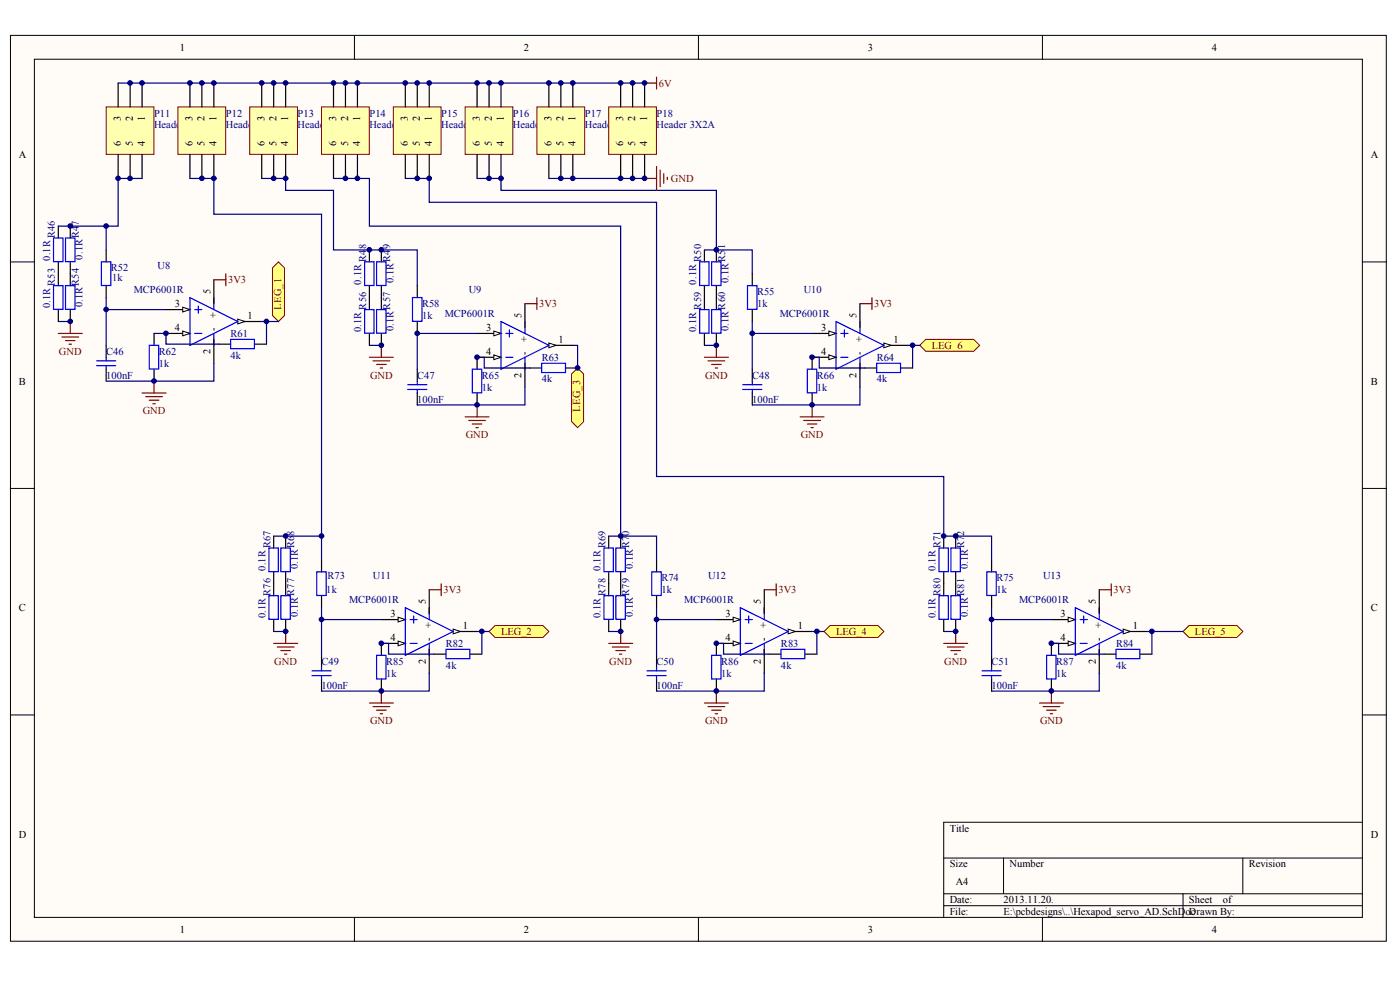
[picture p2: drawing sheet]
<svg xmlns="http://www.w3.org/2000/svg" width="288mm" height="202mm" viewBox="0 0 288 202" stroke-linecap="round" stroke-linejoin="round" font-family="sans-serif">
<defs><g id="words">
<g font-size="2.2">
<text x="37" y="10.4">1</text>
<text x="107.7" y="10.4">2</text>
<text x="178.4" y="10.4">3</text>
<text x="249.2" y="10.4">4</text>
<text x="3.8" y="32.5">A</text>
<text x="281.9" y="32.5">A</text>
<text x="36" y="63.1">3</text>
<text x="50.9" y="65.6">1</text>
<text x="36" y="68">4</text>
<text x="99.9" y="68">3</text>
<text x="114.8" y="70.5">1</text>
<text x="168.8" y="68">3</text>
<text x="183.7" y="70.5">1</text>
<text x="99.9" y="72.9">4</text>
<text x="168.8" y="72.9">4</text>
<text x="3.9" y="79">B</text>
<text x="281.9" y="79">B</text>
<text x="3.9" y="125.5">C</text>
<text x="281.9" y="125.5">C</text>
<text x="80.3" y="131.7">4</text>
<text x="80.3" y="126.8">3</text>
<text x="95.1" y="129.2">1</text>
<text x="149.1" y="131.7">4</text>
<text x="149.1" y="126.8">3</text>
<text x="164" y="129.2">1</text>
<text x="218" y="131.7">4</text>
<text x="218" y="126.8">3</text>
<text x="232.9" y="129.2">1</text>
<text x="3.8" y="172.1">D</text>
<text x="195.3" y="170.8">Title</text>
<text x="281.9" y="172.1">D</text>
<text x="195.3" y="178.2">Size</text>
<text x="207.6" y="178.2">Number</text>
<text x="256.8" y="178.2">Revision</text>
<text x="195.3" y="185.5">Date:</text>
<text x="196.5" y="181.9">A4</text>
<text x="206.3" y="185.5">2013.11.20.</text>
<text x="244.5" y="185.5">Sheet</text>
<text x="251.5" y="185.5">of</text>
<text x="37" y="191.7">1</text>
<text x="107.7" y="191.7">2</text>
<text x="178.4" y="191.7">3</text>
<text x="195.3" y="188">File:</text>
<text x="206.3" y="188">E:\pcbdesigns\..\Hexapod_servo_AD.SchDoc</text>
<text x="244.5" y="188">Drawn By:</text>
<text x="249.2" y="191.7">4</text>
</g>
<g font-size="2.2" fill="#800000">
<text x="135.5" y="17.8">6V</text>
<text x="138" y="37.4">GND</text>
<text x="46.9" y="58.2">3V3</text>
<text x="110.9" y="63.1">3V3</text>
<text x="179.8" y="63.1">3V3</text>
<text x="191.6" y="71.7">LEG_6</text>
<text x="12.1" y="72.9">GND</text>
<text x="76.1" y="77.8">GND</text>
<text x="145" y="77.8">GND</text>
<text x="29.3" y="85.1">GND</text>
<text x="95.8" y="90">GND</text>
<text x="164.6" y="90">GND</text>
<text x="91.2" y="121.9">3V3</text>
<text x="160.1" y="121.9">3V3</text>
<text x="229" y="121.9">3V3</text>
<text x="103" y="130.5">LEG_2</text>
<text x="171.9" y="130.5">LEG_4</text>
<text x="245.7" y="130.5">LEG_5</text>
<text x="56.4" y="136.5">GND</text>
<text x="125.3" y="136.5">GND</text>
<text x="194.2" y="136.5">GND</text>
<text x="76.1" y="148.8">GND</text>
<text x="145" y="148.8">GND</text>
<text x="213.9" y="148.8">GND</text>
</g>
<g font-size="2.2" fill="#000080">
<text x="31.7" y="23.9">P11</text>
<text x="46.4" y="23.9">P12</text>
<text x="61.2" y="23.9">P13</text>
<text x="76" y="23.9">P14</text>
<text x="90.7" y="23.9">P15</text>
<text x="105.5" y="23.9">P16</text>
<text x="120.2" y="23.9">P17</text>
<text x="135" y="23.9">P18</text>
<text x="31.7" y="26.4">Header 3X2A</text>
<text x="46.4" y="26.4">Header 3X2A</text>
<text x="61.2" y="26.4">Header 3X2A</text>
<text x="76" y="26.4">Header 3X2A</text>
<text x="90.7" y="26.4">Header 3X2A</text>
<text x="105.5" y="26.4">Header 3X2A</text>
<text x="120.2" y="26.4">Header 3X2A</text>
<text x="135" y="26.4">Header 3X2A</text>
<text x="22.8" y="55.8">R52</text>
<text x="23.1" y="57.7">1k</text>
<text x="32.4" y="55.3">U8</text>
<text x="27.5" y="60.2">MCP6001R</text>
<text x="86.8" y="63.1">R58</text>
<text x="86.8" y="65.6">1k</text>
<text x="91.5" y="65.1">MCP6001R</text>
<text x="96.4" y="60.2">U9</text>
<text x="155.7" y="60.7">R55</text>
<text x="155.7" y="63.1">1k</text>
<text x="160.3" y="65.1">MCP6001R</text>
<text x="165.3" y="60.2">U10</text>
<text x="47.4" y="69.2">R61</text>
<text x="21.8" y="72.9">C46</text>
<text x="21.8" y="77.8">100nF</text>
<text x="32.7" y="72.9">R62</text>
<text x="32.7" y="75.4">1k</text>
<text x="47.4" y="73.7">4k</text>
<text x="85.8" y="77.8">C47</text>
<text x="99.1" y="77.8">R65</text>
<text x="111.4" y="74.1">R63</text>
<text x="154.7" y="77.8">C48</text>
<text x="168" y="77.8">R66</text>
<text x="180.3" y="74.1">R64</text>
<text x="85.8" y="82.7">100nF</text>
<text x="99.1" y="80.3">1k</text>
<text x="111.4" y="78.5">4k</text>
<text x="154.7" y="82.7">100nF</text>
<text x="168" y="80.3">1k</text>
<text x="180.3" y="78.5">4k</text>
<text x="67.3" y="119">R73</text>
<text x="76.7" y="119">U11</text>
<text x="136" y="119.5">R74</text>
<text x="145.6" y="119">U12</text>
<text x="204.9" y="119.5">R75</text>
<text x="214.5" y="119">U13</text>
<text x="67.1" y="121.9">1k</text>
<text x="71.8" y="123.9">MCP6001R</text>
<text x="136" y="121.9">1k</text>
<text x="140.7" y="123.9">MCP6001R</text>
<text x="204.9" y="121.9">1k</text>
<text x="209.5" y="123.9">MCP6001R</text>
<text x="66.1" y="136.6">C49</text>
<text x="79.4" y="136.6">R85</text>
<text x="91.7" y="132.9">R82</text>
<text x="91.7" y="137.3">4k</text>
<text x="135" y="136.6">C50</text>
<text x="148.3" y="136.6">R86</text>
<text x="160.6" y="132.9">R83</text>
<text x="160.6" y="137.3">4k</text>
<text x="203.9" y="136.6">C51</text>
<text x="217.2" y="136.6">R87</text>
<text x="229.5" y="132.9">R84</text>
<text x="229.5" y="137.3">4k</text>
<text x="66.1" y="141.5">100nF</text>
<text x="79.4" y="139">1k</text>
<text x="135" y="141.5">100nF</text>
<text x="148.3" y="139">1k</text>
<text x="203.9" y="141.5">100nF</text>
<text x="217.2" y="139">1k</text>
</g>
<g font-size="2.1">
<text x="24.8" y="24.8" transform="rotate(-90 24.8 24.8)">3</text>
<text x="27.3" y="24.8" transform="rotate(-90 27.3 24.8)">2</text>
<text x="29.8" y="24.8" transform="rotate(-90 29.8 24.8)">1</text>
<text x="39.6" y="24.8" transform="rotate(-90 39.6 24.8)">3</text>
<text x="42.1" y="24.8" transform="rotate(-90 42.1 24.8)">2</text>
<text x="44.5" y="24.8" transform="rotate(-90 44.5 24.8)">1</text>
<text x="54.4" y="24.8" transform="rotate(-90 54.4 24.8)">3</text>
<text x="56.8" y="24.8" transform="rotate(-90 56.8 24.8)">2</text>
<text x="59.3" y="24.8" transform="rotate(-90 59.3 24.8)">1</text>
<text x="69.1" y="24.8" transform="rotate(-90 69.1 24.8)">3</text>
<text x="71.6" y="24.8" transform="rotate(-90 71.6 24.8)">2</text>
<text x="74" y="24.8" transform="rotate(-90 74 24.8)">1</text>
<text x="83.9" y="24.8" transform="rotate(-90 83.9 24.8)">3</text>
<text x="86.3" y="24.8" transform="rotate(-90 86.3 24.8)">2</text>
<text x="88.8" y="24.8" transform="rotate(-90 88.8 24.8)">1</text>
<text x="98.6" y="24.8" transform="rotate(-90 98.6 24.8)">3</text>
<text x="101.1" y="24.8" transform="rotate(-90 101.1 24.8)">2</text>
<text x="103.6" y="24.8" transform="rotate(-90 103.6 24.8)">1</text>
<text x="113.4" y="24.8" transform="rotate(-90 113.4 24.8)">3</text>
<text x="115.9" y="24.8" transform="rotate(-90 115.9 24.8)">2</text>
<text x="118.3" y="24.8" transform="rotate(-90 118.3 24.8)">1</text>
<text x="128.2" y="24.8" transform="rotate(-90 128.2 24.8)">3</text>
<text x="130.6" y="24.8" transform="rotate(-90 130.6 24.8)">2</text>
<text x="133.1" y="24.8" transform="rotate(-90 133.1 24.8)">1</text>
<text x="24.8" y="30" transform="rotate(-90 24.8 30)">6</text>
<text x="27.3" y="30" transform="rotate(-90 27.3 30)">5</text>
<text x="29.8" y="30" transform="rotate(-90 29.8 30)">4</text>
<text x="39.6" y="30" transform="rotate(-90 39.6 30)">6</text>
<text x="42.1" y="30" transform="rotate(-90 42.1 30)">5</text>
<text x="44.5" y="30" transform="rotate(-90 44.5 30)">4</text>
<text x="54.4" y="30" transform="rotate(-90 54.4 30)">6</text>
<text x="56.8" y="30" transform="rotate(-90 56.8 30)">5</text>
<text x="59.3" y="30" transform="rotate(-90 59.3 30)">4</text>
<text x="69.1" y="30" transform="rotate(-90 69.1 30)">6</text>
<text x="71.6" y="30" transform="rotate(-90 71.6 30)">5</text>
<text x="74" y="30" transform="rotate(-90 74 30)">4</text>
<text x="83.9" y="30" transform="rotate(-90 83.9 30)">6</text>
<text x="86.3" y="30" transform="rotate(-90 86.3 30)">5</text>
<text x="88.8" y="30" transform="rotate(-90 88.8 30)">4</text>
<text x="98.6" y="30" transform="rotate(-90 98.6 30)">6</text>
<text x="101.1" y="30" transform="rotate(-90 101.1 30)">5</text>
<text x="103.6" y="30" transform="rotate(-90 103.6 30)">4</text>
<text x="113.4" y="30" transform="rotate(-90 113.4 30)">6</text>
<text x="115.9" y="30" transform="rotate(-90 115.9 30)">5</text>
<text x="118.3" y="30" transform="rotate(-90 118.3 30)">4</text>
<text x="128.2" y="30" transform="rotate(-90 128.2 30)">6</text>
<text x="130.6" y="30" transform="rotate(-90 130.6 30)">5</text>
<text x="133.1" y="30" transform="rotate(-90 133.1 30)">4</text>
<text x="43.3" y="60.4" transform="rotate(-90 43.3 60.4)">5</text>
<text x="44.5" y="65.4" transform="rotate(-90 44.5 65.4)">+</text>
<text x="107.3" y="65.3" transform="rotate(-90 107.3 65.3)">5</text>
<text x="176.1" y="65.3" transform="rotate(-90 176.1 65.3)">5</text>
<text x="44.5" y="68" transform="rotate(-90 44.5 68)">-</text>
<text x="108.5" y="70.3" transform="rotate(-90 108.5 70.3)">+</text>
<text x="177.4" y="70.3" transform="rotate(-90 177.4 70.3)">+</text>
<text x="43.3" y="72.8" transform="rotate(-90 43.3 72.8)">2</text>
<text x="107.3" y="77.7" transform="rotate(-90 107.3 77.7)">2</text>
<text x="108.5" y="72.9" transform="rotate(-90 108.5 72.9)">-</text>
<text x="176.1" y="77.7" transform="rotate(-90 176.1 77.7)">2</text>
<text x="177.4" y="72.9" transform="rotate(-90 177.4 72.9)">-</text>
<text x="87.6" y="124.1" transform="rotate(-90 87.6 124.1)">5</text>
<text x="156.5" y="124.1" transform="rotate(-90 156.5 124.1)">5</text>
<text x="225.3" y="124.1" transform="rotate(-90 225.3 124.1)">5</text>
<text x="88.8" y="131.7" transform="rotate(-90 88.8 131.7)">-</text>
<text x="88.8" y="129" transform="rotate(-90 88.8 129)">+</text>
<text x="157.7" y="131.7" transform="rotate(-90 157.7 131.7)">-</text>
<text x="157.7" y="129" transform="rotate(-90 157.7 129)">+</text>
<text x="226.6" y="131.7" transform="rotate(-90 226.6 131.7)">-</text>
<text x="226.6" y="129" transform="rotate(-90 226.6 129)">+</text>
<text x="87.6" y="136.5" transform="rotate(-90 87.6 136.5)">2</text>
<text x="156.5" y="136.5" transform="rotate(-90 156.5 136.5)">2</text>
<text x="225.3" y="136.5" transform="rotate(-90 225.3 136.5)">2</text>
</g>
<g font-size="2.1" fill="#000080">
<text x="16.2" y="46.3" transform="rotate(-90 16.2 46.3)">7</text>
<text x="10.3" y="53.6" transform="rotate(-90 10.3 53.6)">0.1R</text>
<text x="11.3" y="48.9" transform="rotate(-90 11.3 48.9)">R46</text>
<text x="16.2" y="48.9" transform="rotate(-90 16.2 48.9)">R4</text>
<text x="17" y="53.3" transform="rotate(-90 17 53.3)">0.1R</text>
<text x="75.3" y="53.8" transform="rotate(-90 75.3 53.8)">R4</text>
<text x="75.3" y="51.2" transform="rotate(-90 75.3 51.2)">8</text>
<text x="80.2" y="53.8" transform="rotate(-90 80.2 53.8)">R4</text>
<text x="80.2" y="51.2" transform="rotate(-90 80.2 51.2)">9</text>
<text x="144.2" y="53.8" transform="rotate(-90 144.2 53.8)">R50</text>
<text x="149.1" y="53.8" transform="rotate(-90 149.1 53.8)">R5</text>
<text x="149.1" y="51.2" transform="rotate(-90 149.1 51.2)">1</text>
<text x="11.3" y="58.7" transform="rotate(-90 11.3 58.7)">R53</text>
<text x="16.2" y="58.7" transform="rotate(-90 16.2 58.7)">R54</text>
<text x="74.3" y="58.5" transform="rotate(-90 74.3 58.5)">0.1R</text>
<text x="80.9" y="58.2" transform="rotate(-90 80.9 58.2)">0.1R</text>
<text x="143.2" y="58.5" transform="rotate(-90 143.2 58.5)">0.1R</text>
<text x="149.8" y="58.2" transform="rotate(-90 149.8 58.2)">0.1R</text>
<text x="10.3" y="63.4" transform="rotate(-90 10.3 63.4)">0.1R</text>
<text x="17" y="63.1" transform="rotate(-90 17 63.1)">0.1R</text>
<text x="75.3" y="63.6" transform="rotate(-90 75.3 63.6)">R56</text>
<text x="80.2" y="63.6" transform="rotate(-90 80.2 63.6)">R57</text>
<text x="144.2" y="63.6" transform="rotate(-90 144.2 63.6)">R59</text>
<text x="149.1" y="63.6" transform="rotate(-90 149.1 63.6)">R60</text>
<text x="74.3" y="68.3" transform="rotate(-90 74.3 68.3)">0.1R</text>
<text x="80.9" y="68" transform="rotate(-90 80.9 68)">0.1R</text>
<text x="143.2" y="68.3" transform="rotate(-90 143.2 68.3)">0.1R</text>
<text x="149.8" y="68" transform="rotate(-90 149.8 68)">0.1R</text>
<text x="55.6" y="112.6" transform="rotate(-90 55.6 112.6)">R67</text>
<text x="60.5" y="112.6" transform="rotate(-90 60.5 112.6)">R6</text>
<text x="60.5" y="110" transform="rotate(-90 60.5 110)">8</text>
<text x="124.5" y="112.6" transform="rotate(-90 124.5 112.6)">R69</text>
<text x="129.4" y="112.6" transform="rotate(-90 129.4 112.6)">R7</text>
<text x="129.4" y="110" transform="rotate(-90 129.4 110)">0</text>
<text x="193.4" y="112.6" transform="rotate(-90 193.4 112.6)">R71</text>
<text x="198.3" y="112.6" transform="rotate(-90 198.3 112.6)">R7</text>
<text x="198.3" y="110" transform="rotate(-90 198.3 110)">2</text>
<text x="54.6" y="117.2" transform="rotate(-90 54.6 117.2)">0.1R</text>
<text x="61.2" y="117" transform="rotate(-90 61.2 117)">0.1R</text>
<text x="123.5" y="117.2" transform="rotate(-90 123.5 117.2)">0.1R</text>
<text x="130.1" y="117" transform="rotate(-90 130.1 117)">0.1R</text>
<text x="192.4" y="117.2" transform="rotate(-90 192.4 117.2)">0.1R</text>
<text x="199" y="117" transform="rotate(-90 199 117)">0.1R</text>
<text x="55.6" y="122.4" transform="rotate(-90 55.6 122.4)">R76</text>
<text x="60.5" y="122.4" transform="rotate(-90 60.5 122.4)">R77</text>
<text x="124.5" y="122.4" transform="rotate(-90 124.5 122.4)">R78</text>
<text x="129.4" y="122.4" transform="rotate(-90 129.4 122.4)">R79</text>
<text x="193.4" y="122.4" transform="rotate(-90 193.4 122.4)">R80</text>
<text x="198.3" y="122.4" transform="rotate(-90 198.3 122.4)">R81</text>
<text x="54.6" y="127" transform="rotate(-90 54.6 127)">0.1R</text>
<text x="61.2" y="126.8" transform="rotate(-90 61.2 126.8)">0.1R</text>
<text x="123.5" y="127" transform="rotate(-90 123.5 127)">0.1R</text>
<text x="130.1" y="126.8" transform="rotate(-90 130.1 126.8)">0.1R</text>
<text x="192.4" y="127" transform="rotate(-90 192.4 127)">0.1R</text>
<text x="199" y="126.8" transform="rotate(-90 199 126.8)">0.1R</text>
</g>
<g font-size="2.1" fill="#800000">
<text x="57.8" y="63.6" transform="rotate(-90 57.8 63.6)">LEG_1</text>
<text x="119.3" y="84.5" transform="rotate(-90 119.3 84.5)">LEG_3</text>
</g>
</g></defs>
<g fill="#fffcf8" stroke="#000" stroke-width=".21">
<path d="M2.1 7.3h282.9v186.1h-282.9z"/>
<path d="M7.1 12.2h273v176.3h-273z"/>
</g>
<g fill="none" stroke="#000" stroke-width=".21">
<path d="M72.9 7.3v4.9M143.6 7.3v4.9M214.3 7.3v4.9M2.1 53.8h5M280.2 53.8h4.9M2.1 100.3h5M280.2 100.3h4.9M2.1 146.9h5M280.2 146.9h4.9M194 176.3h86.2M206.3 176.3v7.3M255.6 176.3v7.3"/>
<path d="M280.2 168.9h-86.2v19.6M72.9 188.5v4.9M143.6 188.5v4.9M194 183.6h86.2M194 186.1h86.2M214.3 188.5v4.9M243.3 183.6v4.9"/>
</g>
<path d="M24.3 17.1h108.2" fill="none" stroke="#000080" stroke-width=".25"/>
<path d="M21.8 22h9.8v9.7h-9.8z" fill="#ffffb0" stroke="#800000" stroke-width=".21"/>
<path d="M24.3 17.1v4.9M26.8 17.1v4.9M29.2 17.1v4.9M24.3 31.8v4.9M26.8 31.8v4.9M29.2 31.8v4.9" fill="none" stroke="#000" stroke-width=".25"/>
<path d="M36.6 22h9.8v9.7h-9.8z" fill="#ffffb0" stroke="#800000" stroke-width=".21"/>
<path d="M39.1 17.1v4.9M41.5 17.1v4.9M44 17.1v4.9M39.1 31.8v4.9M41.5 31.8v4.9M44 31.8v4.9" fill="none" stroke="#000" stroke-width=".25"/>
<path d="M51.4 22h9.8v9.7h-9.8z" fill="#ffffb0" stroke="#800000" stroke-width=".21"/>
<path d="M53.8 17.1v4.9M56.3 17.1v4.9M58.7 17.1v4.9M53.8 31.8v4.9M56.3 31.8v4.9M58.7 31.8v4.9" fill="none" stroke="#000" stroke-width=".25"/>
<path d="M66.1 22h9.8v9.7h-9.8z" fill="#ffffb0" stroke="#800000" stroke-width=".21"/>
<path d="M68.6 17.1v4.9M71 17.1v4.9M73.5 17.1v4.9M68.6 31.8v4.9M71 31.8v4.9M73.5 31.8v4.9" fill="none" stroke="#000" stroke-width=".25"/>
<path d="M80.9 22h9.8v9.7h-9.8z" fill="#ffffb0" stroke="#800000" stroke-width=".21"/>
<path d="M83.3 17.1v4.9M85.8 17.1v4.9M88.3 17.1v4.9M83.3 31.8v4.9M85.8 31.8v4.9M88.3 31.8v4.9" fill="none" stroke="#000" stroke-width=".25"/>
<path d="M95.6 22h9.9v9.7h-9.9z" fill="#ffffb0" stroke="#800000" stroke-width=".21"/>
<path d="M98.1 17.1v4.9M100.6 17.1v4.9M103 17.1v4.9M98.1 31.8v4.9M100.6 31.8v4.9M103 31.8v4.9" fill="none" stroke="#000" stroke-width=".25"/>
<path d="M110.4 22h9.8v9.7h-9.8z" fill="#ffffb0" stroke="#800000" stroke-width=".21"/>
<path d="M112.9 17.1v4.9M115.3 17.1v4.9M117.8 17.1v4.9M112.9 31.8v4.9M115.3 31.8v4.9M117.8 31.8v4.9" fill="none" stroke="#000" stroke-width=".25"/>
<path d="M125.2 22h9.8v9.7h-9.8z" fill="#ffffb0" stroke="#800000" stroke-width=".21"/>
<path d="M127.6 17.1v4.9M130.1 17.1v4.9M132.5 17.1v4.9M127.6 31.8v4.9M130.1 31.8v4.9M132.5 31.8v4.9M98.1 73.4h4.9" fill="none" stroke="#000" stroke-width=".25"/>
<path d="M132.5 17.1h2.5M135 15.8v2.5" fill="none" stroke="#800000" stroke-width=".25"/>
<path d="M101.5 72.9l1.5 .5-1.5 .5z" fill="#fffcf8" stroke="#000" stroke-width=".21"/>
<path d="M98.1 68.5h4.9" fill="none" stroke="#000" stroke-width=".25"/>
<path d="M101.5 68l1.5 .5-1.5 .5z" fill="#fffcf8" stroke="#000" stroke-width=".21"/>
<path d="M112.9 70.9h4.9" fill="none" stroke="#000" stroke-width=".25"/>
<path d="M112.9 70.5l1.4 .4-1.4 .5z" fill="#fffcf8" stroke="#000" stroke-width=".21"/>
<g fill="none" stroke="#00f" stroke-width=".25">
<path d="M75 53.8h1.9v4.9h-1.9zM77.4 53.8h2v4.9h-2zM75 63.6h1.9v4.8h-1.9zM77.4 63.6h2v4.8h-2zM83.8 79h4M84.8 61.1h2v4.9h-2zM85.8 78.3v.7M97.1 75.8h2v4.9h-2zM103 66l9.9 4.9-9.9 4.9zM104 73.4h1.5M104 68.5h1.5M104.7 67.8v1.4"/>
<path d="M107.9 66v2.5M107.9 73.4v2.4M111.4 74.6h4.9v1.9h-4.9zM83.8 80h4M85.8 80v.7"/>
</g>
<g fill="none" stroke="#000" stroke-width=".25">
<path d="M76 51.4v2.4M76 58.7v4.9M78.4 51.4v2.4M78.4 58.7v4.9M85.8 58.7v2.5M76 68.5v2.4M78.4 68.5v2.4M85.8 66v2.5M85.8 75.8v2.5M98.1 73.4v2.4M107.9 62.4v4.9M107.9 74.6v4.9"/>
<path d="M108.9 75.6h2.5M116.3 75.6h2.5M167 73.4h4.9M85.8 80.7v2.5M98.1 80.7v2.5"/>
</g>
<path d="M76 73.4h4.9M76.7 74.1h3.4M77.4 74.9h2M78.2 75.6h.5M78.4 70.9v2.5M107.9 62.4h2.5M110.4 61.2v2.4M95.6 85.6h5M96.4 86.4h3.4M97.1 87.1h2M97.9 87.8h.4M98.1 83.2v2.4" fill="none" stroke="#800000" stroke-width=".25"/>
<path d="M76 70.9h2.4M98.1 68.5h-12.3v7.3M98.1 73.4h1.5v2.2h9.3M107.9 79.5v3.7h-22.1M117.8 70.9h1v4.7" fill="none" stroke="#000080" stroke-width=".25"/>
<path d="M170.4 72.9l1.5 .5-1.5 .5z" fill="#fffcf8" stroke="#000" stroke-width=".21"/>
<path d="M167 68.5h4.9" fill="none" stroke="#000" stroke-width=".25"/>
<path d="M170.4 68l1.5 .5-1.5 .5z" fill="#fffcf8" stroke="#000" stroke-width=".21"/>
<path d="M181.7 70.9h5" fill="none" stroke="#000" stroke-width=".25"/>
<path d="M181.7 70.5l1.5 .4-1.5 .5z" fill="#fffcf8" stroke="#000" stroke-width=".21"/>
<g fill="none" stroke="#00f" stroke-width=".25">
<path d="M143.9 53.8h1.9v4.9h-1.9zM146.3 53.8h2v4.9h-2zM153.7 58.7h1.9v4.9h-1.9zM143.9 63.6h1.9v4.8h-1.9zM146.3 63.6h2v4.8h-2zM152.7 79h4M154.7 78.3v.7M166 75.8h1.9v4.9h-1.9zM171.9 66l9.8 4.9-9.8 4.9zM172.9 73.4h1.5M172.9 68.5h1.5M173.6 67.8v1.4"/>
<path d="M176.8 66v2.5M176.8 73.4v2.4M180.3 74.6h4.9v1.9h-4.9zM152.7 80h4M154.7 80v.7"/>
</g>
<g fill="none" stroke="#000" stroke-width=".25">
<path d="M144.8 51.4v2.4M144.8 58.7v4.9M147.3 51.4v2.4M147.3 58.7v4.9M154.7 56.3v2.4M144.8 68.5v2.4M147.3 68.5v2.4M154.7 63.6v2.4M154.7 75.8v2.5M167 73.4v2.4M176.8 62.4v4.9M176.8 74.6v4.9"/>
<path d="M177.8 75.6h2.5M185.2 75.6h2.4M154.7 80.7v2.5M167 80.7v2.5M147.3 132.2h4.9"/>
</g>
<path d="M144.8 73.4h5M145.6 74.1h3.4M146.3 74.9h2M147.1 75.6h.4M147.3 70.9v2.5M176.8 62.4h2.5M179.3 61.2v2.4M164.5 85.6h4.9M165.3 86.4h3.4M166 87.1h2M166.7 87.8h.5M167 83.2v2.4" fill="none" stroke="#800000" stroke-width=".25"/>
<path d="M144.8 70.9h2.5M154.7 66v2.5h12.3M154.7 68.5v7.3M167 73.4h1.5v2.2h9.3M176.8 79.5v3.7h-22.1M186.7 70.9h.9v4.7" fill="none" stroke="#000080" stroke-width=".25"/>
<path d="M150.7 131.7l1.5 .5-1.5 .5z" fill="#fffcf8" stroke="#000" stroke-width=".21"/>
<path d="M147.3 127.3h4.9" fill="none" stroke="#000" stroke-width=".25"/>
<path d="M150.7 126.8l1.5 .5-1.5 .5z" fill="#fffcf8" stroke="#000" stroke-width=".21"/>
<path d="M162.1 129.7h4.9" fill="none" stroke="#000" stroke-width=".25"/>
<path d="M162.1 129.2l1.4 .5-1.4 .5z" fill="#fffcf8" stroke="#000" stroke-width=".21"/>
<g fill="none" stroke="#00f" stroke-width=".25">
<path d="M124.2 112.6h1.9v4.8h-1.9zM126.6 112.6h2v4.8h-2zM134 117.5h2v4.8h-2zM124.2 122.4h1.9v4.8h-1.9zM126.6 122.4h2v4.8h-2zM133 137.8h4M133 138.8h4M135 137.1v.7M135 138.8v.7M146.3 134.6h2v4.9h-2zM152.2 124.8l9.9 4.9-9.9 4.9zM153.2 132.2h1.5"/>
<path d="M153.2 127.3h1.5M153.9 126.5v1.5M157.1 124.8v2.5M157.1 132.2v2.4M160.6 133.4h4.9v1.9h-4.9z"/>
</g>
<g fill="none" stroke="#000" stroke-width=".25">
<path d="M125.2 110.1v2.5M125.2 117.5v4.9M127.6 110.1v2.5M127.6 117.5v4.9M135 115v2.5M125.2 127.3v2.4M127.6 127.3v2.4M135 122.4v2.4M135 134.6v2.5M135 139.5v2.5M147.3 132.2v2.4M147.3 139.5v2.5"/>
<path d="M157.1 121.2v4.9M157.1 133.4v4.9M158.1 134.4h2.5M165.5 134.4h2.5M216.2 132.2h4.9"/>
</g>
<path d="M159.6 119.9v2.5M125.2 132.2h4.9M125.9 132.9h3.4M126.6 133.6h2M127.4 134.4h.5M127.6 129.7v2.5M157.1 121.2h2.5M144.8 144.4h5M145.6 145.2h3.4M146.3 145.9h2M147.1 146.6h.4M147.3 142v2.4" fill="none" stroke="#800000" stroke-width=".25"/>
<path d="M125.2 129.7h2.4M135 124.8v2.5h12.3M135 127.3v7.3M147.3 132.2h1.5v2.2h9.3M157.1 138.3v3.7h-22.1M167 129.7h1v4.7" fill="none" stroke="#000080" stroke-width=".25"/>
<path d="M219.6 131.7l1.5 .5-1.5 .5z" fill="#fffcf8" stroke="#000" stroke-width=".21"/>
<path d="M216.2 127.3h4.9" fill="none" stroke="#000" stroke-width=".25"/>
<path d="M219.6 126.8l1.5 .5-1.5 .5z" fill="#fffcf8" stroke="#000" stroke-width=".21"/>
<path d="M230.9 129.7h5" fill="none" stroke="#000" stroke-width=".25"/>
<path d="M230.9 129.2l1.5 .5-1.5 .5z" fill="#fffcf8" stroke="#000" stroke-width=".21"/>
<g fill="none" stroke="#00f" stroke-width=".25">
<path d="M193.1 112.6h1.9v4.8h-1.9zM195.5 112.6h2v4.8h-2zM202.9 117.5h1.9v4.8h-1.9zM193.1 122.4h1.9v4.8h-1.9zM195.5 122.4h2v4.8h-2zM201.9 137.8h4M201.9 138.8h4M203.9 137.1v.7M203.9 138.8v.7M215.2 134.6h1.9v4.9h-1.9zM221.1 124.8l9.8 4.9-9.8 4.9zM222.1 132.2h1.5"/>
<path d="M222.1 127.3h1.5M222.8 126.5v1.5M226 124.8v2.5M226 132.2v2.4M229.5 133.4h4.9v1.9h-4.9z"/>
</g>
<g fill="none" stroke="#000" stroke-width=".25">
<path d="M194 110.1v2.5M194 117.5v4.9M196.5 110.1v2.5M196.5 117.5v4.9M203.9 115v2.5M78.4 132.2h4.9M194 127.3v2.4M196.5 127.3v2.4M203.9 122.4v2.4M203.9 134.6v2.5M203.9 139.5v2.5M216.2 132.2v2.4"/>
<path d="M216.2 139.5v2.5M226 121.2v4.9M226 133.4v4.9M227 134.4h2.5M234.4 134.4h2.5"/>
</g>
<path d="M228.5 119.9v2.5M194 132.2h5M194.8 132.9h3.4M195.5 133.6h2M196.3 134.4h.5M196.5 129.7v2.5M226 121.2h2.5M213.7 144.4h4.9M214.5 145.2h3.4M215.2 145.9h2M215.9 146.6h.5M216.2 142v2.4" fill="none" stroke="#800000" stroke-width=".25"/>
<path d="M194 129.7h2.5M203.9 124.8v2.5h12.3M203.9 127.3v7.3M216.2 132.2h1.5v2.2h9.3M226 138.3v3.7h-22.1" fill="none" stroke="#000080" stroke-width=".25"/>
<path d="M81.9 131.7l1.4 .5-1.4 .5z" fill="#fffcf8" stroke="#000" stroke-width=".21"/>
<path d="M78.4 127.3h4.9" fill="none" stroke="#000" stroke-width=".25"/>
<path d="M81.9 126.8l1.4 .5-1.4 .5z" fill="#fffcf8" stroke="#000" stroke-width=".21"/>
<path d="M93.2 129.7h4.9" fill="none" stroke="#000" stroke-width=".25"/>
<path d="M93.2 129.2l1.5 .5-1.5 .5z" fill="#fffcf8" stroke="#000" stroke-width=".21"/>
<g fill="none" stroke="#00f" stroke-width=".25">
<path d="M55.3 112.6h1.9v4.8h-1.9zM57.8 112.6h1.9v4.8h-1.9zM65.1 117.5h2v4.8h-2zM55.3 122.4h1.9v4.8h-1.9zM57.8 122.4h1.9v4.8h-1.9zM64.1 137.8h4M64.1 138.8h4M66.1 137.1v.7M66.1 138.8v.7M77.4 134.6h2v4.9h-2zM83.3 124.8l9.9 4.9-9.9 4.9zM84.3 132.2h1.5"/>
<path d="M84.3 127.3h1.5M85.1 126.5v1.5M88.3 124.8v2.5M88.3 132.2v2.4M91.7 133.4h4.9v1.9h-4.9z"/>
</g>
<g fill="none" stroke="#000" stroke-width=".25">
<path d="M34.1 68.5h5M56.3 110.1v2.5M56.3 117.5v4.9M58.7 110.1v2.5M58.7 117.5v4.9M66.1 115v2.5M56.3 127.3v2.4M58.7 127.3v2.4M66.1 122.4v2.4M66.1 134.6v2.5M66.1 139.5v2.5M78.4 132.2v2.4"/>
<path d="M78.4 139.5v2.5M88.3 121.2v4.9M88.3 133.4v4.9M89.2 134.4h2.5M96.6 134.4h2.5"/>
</g>
<path d="M90.7 119.9v2.5M56.3 132.2h4.9M57 132.9h3.5M57.8 133.6h1.9M58.5 134.4h.5M58.7 129.7v2.5M88.3 121.2h2.4M76 144.4h4.9M76.7 145.2h3.4M77.4 145.9h2M78.2 146.6h.5M78.4 142v2.4" fill="none" stroke="#800000" stroke-width=".25"/>
<path d="M56.3 129.7h2.4M66.1 124.8v2.5h12.3M66.1 127.3v7.3M78.4 132.2h1.5v2.2h9.3M88.3 138.3v3.7h-22.2M98.1 129.7h1v4.7" fill="none" stroke="#000080" stroke-width=".25"/>
<path d="M37.6 68l1.5 .5-1.5 .5z" fill="#fffcf8" stroke="#000" stroke-width=".21"/>
<path d="M34.1 63.6h5" fill="none" stroke="#000" stroke-width=".25"/>
<path d="M37.6 63.1l1.5 .5-1.5 .5z" fill="#fffcf8" stroke="#000" stroke-width=".21"/>
<path d="M48.9 66h4.9" fill="none" stroke="#000" stroke-width=".25"/>
<path d="M48.9 65.6l1.5 .4-1.5 .5z" fill="#fffcf8" stroke="#000" stroke-width=".21"/>
<g fill="none" stroke="#00f" stroke-width=".25">
<path d="M11 48.9h2v4.9h-2zM11 58.7h2v4.9h-2zM13.5 48.9h1.9v4.9h-1.9zM13.5 58.7h1.9v4.9h-1.9zM20.8 53.8h2v4.9h-2zM19.9 74.1h3.9M19.9 75.1h3.9M21.8 73.4v.7M21.8 75.1v.7M30.7 70.9h1.9v4.9h-1.9zM39.1 61.2l9.8 4.8-9.8 4.9zM40 68.5h1.5"/>
<path d="M40 63.6h1.5M40.8 62.9v1.4M44 61.2v2.4M44 68.5v2.4M47.4 69.7h4.9v1.9h-4.9z"/>
</g>
<g fill="none" stroke="#000" stroke-width=".25">
<path d="M12 46.5v2.4M12 53.8v4.9M14.5 46.5v2.4M14.5 53.8v4.9M21.8 51.4v2.4M21.8 58.7v2.5M44 57.5v4.9M12 63.6v2.4M14.5 63.6v2.4M21.8 70.9v2.5M21.8 75.8v2.5M31.7 68.5v2.4"/>
<path d="M31.7 75.8v2.5M44 69.7v4.9M45 70.7h2.4M52.3 70.7h2.5"/>
</g>
<path d="M44 57.5h2.4M46.4 56.3v2.4M12 68.5h4.9M12.7 69.2h3.5M13.5 70h1.9M14.2 70.7h.5M14.5 66v2.5M31.7 78.3v2.4M29.2 80.7h4.9M30 81.5h3.4M30.7 82.2h2M31.4 82.9h.5" fill="none" stroke="#800000" stroke-width=".25"/>
<path d="M12 66h2.5M21.8 63.6h12.3M31.7 68.5h2.4v2.2h10.9M44 74.6v3.7h-22.2" fill="none" stroke="#000080" stroke-width=".25"/>
<path d="M56 55l1.3-1.2 1.2 1.2v9.8l-1.2 1.2-1.3-1.2z" fill-rule="evenodd" fill="#ffff80" stroke="#800000" stroke-width=".21"/>
<path d="M68.6 36.7h7.4v9.8h51.6v63.6M83.3 36.7h5v4.9h46.7v56.3h59v12.2h9.9v4.9M98.1 36.7h4.9v2.4h44.3v12.3h7.4v4.9M112.9 36.7h19.6M144.8 51.4h2.5M125.2 110.1h9.8v4.9" fill="none" stroke="#000080" stroke-width=".25"/>
<path d="M132.5 36.7h2.5M135 34.2v4.9M135.7 34.9v3.5M136.5 35.7v1.9M137.2 36.4v.5" fill="none" stroke="#800000" stroke-width=".25"/>
<g fill="#ffff80" stroke="#800000" stroke-width=".21">
<path d="M100.6 129.7l1.2-1.2h9.8l1.3 1.2-1.3 1.3h-9.8z" fill-rule="evenodd"/>
<path d="M117.5 76.8l1.3-1.2 1.2 1.2v9.8l-1.2 1.2-1.3-1.2z" fill-rule="evenodd"/>
<path d="M169.4 129.7l1.3-1.2h9.8l1.2 1.2-1.2 1.3h-9.8z" fill-rule="evenodd"/>
<path d="M243.3 129.7l1.2-1.2h9.8l1.3 1.2-1.3 1.3h-9.8z" fill-rule="evenodd"/>
<path d="M189.1 70.9l1.3-1.2h9.8l1.2 1.2-1.2 1.3h-9.8z" fill-rule="evenodd"/>
</g>
<g fill="none" stroke="#000080" stroke-width=".25">
<path d="M29.2 36.7h-4.9v9.8h-2.5v4.9M39.1 36.7h4.9v7.3h22.1v66.1h-9.8M53.8 36.7h4.9v2.4h9.9v12.3h17.2v7.3M12 46.5h9.8M21.8 61.2v9.7M53.8 66h3.5M54.8 66v4.7M187.6 70.9h1.5M66.1 110.1v4.9M99.1 129.7h1.5M168 129.7h1.4M235.9 129.7h7.4"/>
<path d="M236.9 129.7v4.7"/>
</g>
<g fill="#000080" stroke="#000080" stroke-width=".21">
<circle cx="14.4" cy="66" r=".47"/>
<circle cx="14.4" cy="46.4" r=".47"/>
<circle cx="21.8" cy="63.6" r=".47"/>
<circle cx="21.8" cy="46.4" r=".47"/>
<circle cx="24.3" cy="36.6" r=".47"/>
<circle cx="26.7" cy="36.6" r=".47"/>
<circle cx="26.7" cy="17" r=".47"/>
<circle cx="29.2" cy="17" r=".47"/>
<circle cx="31.7" cy="78.3" r=".47"/>
<circle cx="34.1" cy="68.5" r=".47"/>
<circle cx="39" cy="17" r=".47"/>
<circle cx="41.5" cy="36.6" r=".47"/>
<circle cx="41.5" cy="17" r=".47"/>
<circle cx="44" cy="36.6" r=".47"/>
<circle cx="44" cy="17" r=".47"/>
<circle cx="53.8" cy="17" r=".47"/>
<circle cx="54.8" cy="66" r=".47"/>
<circle cx="56.3" cy="36.6" r=".47"/>
<circle cx="56.3" cy="17" r=".47"/>
<circle cx="58.7" cy="129.7" r=".47"/>
<circle cx="58.7" cy="110.1" r=".47"/>
<circle cx="58.7" cy="36.6" r=".47"/>
<circle cx="58.7" cy="17" r=".47"/>
<circle cx="66.1" cy="127.3" r=".47"/>
<circle cx="66.1" cy="110.1" r=".47"/>
<circle cx="68.6" cy="17" r=".47"/>
<circle cx="71" cy="36.6" r=".47"/>
<circle cx="71" cy="17" r=".47"/>
<circle cx="73.5" cy="36.6" r=".47"/>
<circle cx="73.5" cy="17" r=".47"/>
<circle cx="75.9" cy="51.3" r=".48"/>
<circle cx="78.4" cy="141.9" r=".48"/>
<circle cx="78.4" cy="132.2" r=".47"/>
<circle cx="78.4" cy="70.9" r=".47"/>
<circle cx="78.4" cy="51.3" r=".48"/>
<circle cx="83.3" cy="17" r=".47"/>
<circle cx="85.8" cy="68.5" r=".47"/>
<circle cx="85.8" cy="36.6" r=".47"/>
<circle cx="85.8" cy="17" r=".47"/>
<circle cx="88.3" cy="36.6" r=".47"/>
<circle cx="88.3" cy="17" r=".47"/>
<circle cx="98.1" cy="83.2" r=".47"/>
<circle cx="98.1" cy="73.4" r=".47"/>
<circle cx="98.1" cy="17" r=".47"/>
<circle cx="99.1" cy="129.7" r=".47"/>
<circle cx="100.6" cy="36.6" r=".47"/>
<circle cx="100.6" cy="17" r=".47"/>
<circle cx="103" cy="36.6" r=".47"/>
<circle cx="103" cy="17" r=".47"/>
<circle cx="112.9" cy="17" r=".47"/>
<circle cx="115.3" cy="36.6" r=".47"/>
<circle cx="115.3" cy="17" r=".47"/>
<circle cx="117.8" cy="36.6" r=".47"/>
<circle cx="117.8" cy="17" r=".47"/>
<circle cx="118.8" cy="75.6" r=".47"/>
<circle cx="127.6" cy="129.7" r=".47"/>
<circle cx="127.6" cy="110.1" r=".47"/>
<circle cx="127.6" cy="36.6" r=".47"/>
<circle cx="127.6" cy="17" r=".47"/>
<circle cx="130.1" cy="36.6" r=".47"/>
<circle cx="130.1" cy="17" r=".47"/>
<circle cx="132.5" cy="36.6" r=".47"/>
<circle cx="132.5" cy="17" r=".47"/>
<circle cx="135" cy="127.3" r=".47"/>
<circle cx="147.3" cy="141.9" r=".48"/>
<circle cx="147.3" cy="132.2" r=".47"/>
<circle cx="147.3" cy="70.9" r=".47"/>
<circle cx="147.3" cy="51.3" r=".48"/>
<circle cx="154.7" cy="68.5" r=".47"/>
<circle cx="167" cy="83.2" r=".47"/>
<circle cx="167" cy="73.4" r=".47"/>
<circle cx="168" cy="129.7" r=".47"/>
<circle cx="187.6" cy="70.9" r=".47"/>
<circle cx="194" cy="110.1" r=".47"/>
<circle cx="196.5" cy="129.7" r=".47"/>
<circle cx="196.5" cy="110.1" r=".47"/>
<circle cx="203.9" cy="127.3" r=".47"/>
<circle cx="216.2" cy="141.9" r=".48"/>
<circle cx="216.2" cy="132.2" r=".47"/>
<circle cx="236.8" cy="129.7" r=".47"/>
</g>
<use href="#words"/>
</svg>
